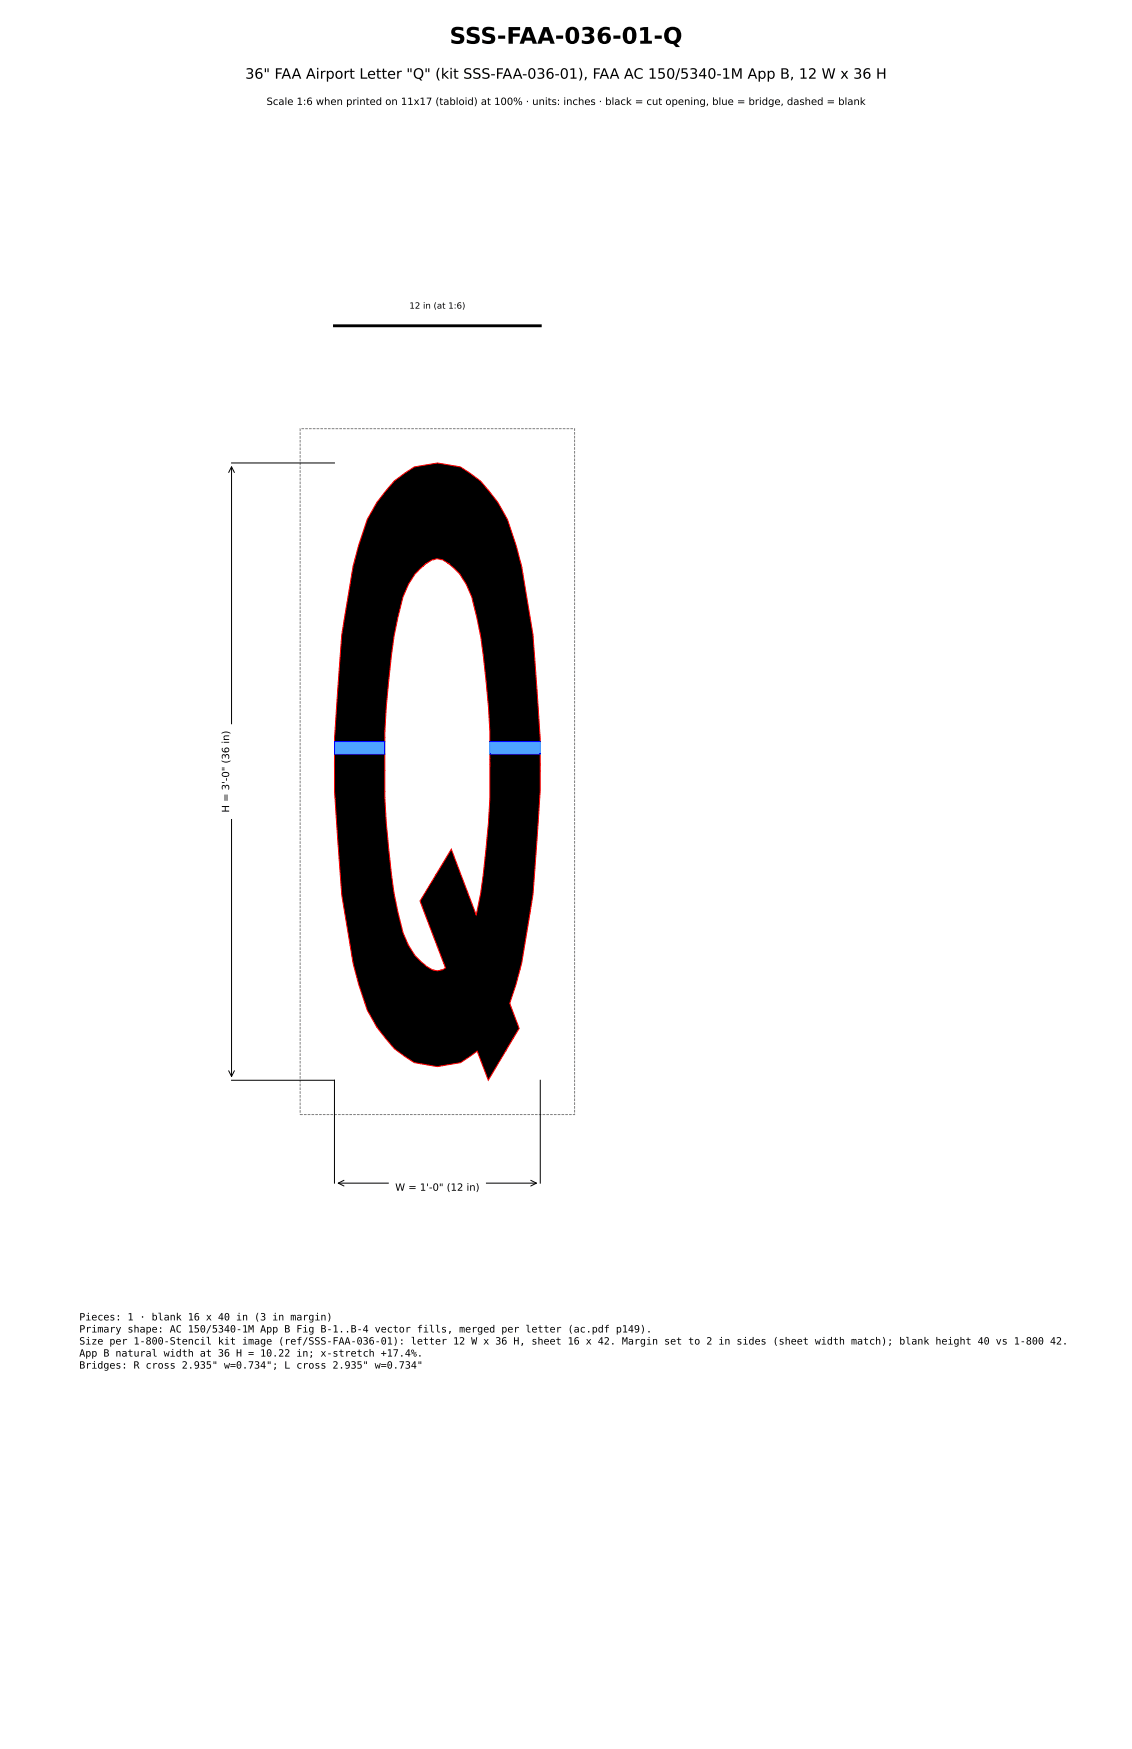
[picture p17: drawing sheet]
<svg xmlns="http://www.w3.org/2000/svg" width="279mm" height="432mm" viewBox="0 0 279 432" stroke-linecap="round" stroke-linejoin="round" font-family="sans-serif">
<defs><g id="words">
<text font-size="5.6" x="111" y="10.8">SSS-FAA-036-01-Q</text>
<text font-size="3.5" x="60.5" y="19.4">36&quot; FAA Airport Letter &quot;Q&quot; (kit SSS-FAA-036-01), FAA AC 150/5340-1M App B, 12 W x 36 H</text>
<g font-size="2.5">
<text x="65.8" y="25.9">Scale 1:6 when printed on 11x17 (tabloid) at 100% · units: inches · black = cut opening, blue = bridge, dashed = blank</text>
<text x="56.6" y="200.6" transform="rotate(-90 56.6 200.6)">H = 3'-0&quot; (36 in)</text>
<text x="97.5" y="294">W = 1'-0&quot; (12 in)</text>
<text x="19.6" y="326">Pieces: 1 · blank 16 x 40 in (3 in margin)</text>
<text x="19.6" y="329">Primary shape: AC 150/5340-1M App B Fig B-1..B-4 vector fills, merged per letter (ac.pdf p149).</text>
<text x="19.6" y="331.9">Size per 1-800-Stencil kit image (ref/SSS-FAA-036-01): letter 12 W x 36 H, sheet 16 x 42. Margin set to 2 in sides (sheet width match); blank height 40 vs 1-800 42.</text>
<text x="19.6" y="334.9">App B natural width at 36 H = 10.22 in; x-stretch +17.4%.</text>
<text x="19.6" y="337.9">Bridges: R cross 2.935&quot; w=0.734&quot;; L cross 2.935&quot; w=0.734&quot;</text>
</g>
<text font-size="2.1" x="101" y="76.2">12 in (at 1:6)</text>
</g></defs>
<path d="M74.1 105.8h67.7v169.4h-67.7z" fill="none" stroke="#808080" stroke-width=".25" stroke-dasharray=".7 .3" stroke-linecap="butt"/>
<path d="M97.3 118.7l4.9-3.4 5.7-1 5.8 1 4.9 3.4 2.1 2.5a33.8 33.8 0 0 1 6.7 13.4l1.4 5.2 2.7 16.8 1.8 26.5h-12.4a88.1 88.1 0 0 0-.7-12.7l-.9-8.6-.6-4.7-.7-3.3a26.2 26.2 0 0 0-4.6-12.1 11.6 11.6 0 0 0-4.5-3.6l-1-.2-.8 .2a14.5 14.5 0 0 0-7.6 9.2 110 110 0 0 0-3.8 23.1v.1a80.7 80.7 0 0 0-.7 11.6v1h-12.4l1.8-26.5 2.7-16.8 1.4-5.2 2.1-6.4a44.2 44.2 0 0 1 6.7-9.5zM82.6 186.2h12.4v4.2a174.9 174.9 0 0 0 1.6 25.4l.6 4.7 1 4.6a20 20 0 0 0 5.7 12.3l.7 .6a4.6 4.6 0 0 0 3.2 1.7l1.4-.3 .7-.4-6.2-16.5 7.7-12.9 6.1 16.3 1.3-6.4a240.3 240.3 0 0 0 2.1-24v-9.3h12.4v2.6a115.7 115.7 0 0 1-.5 14.2l-1.3 18-2.7 16.8-1.4 5.2-1.6 4.7 2.3 6.2-7.6 12.8-2.7-7.2-4.1 2.9-5.8 .9-5.7-.9-2.3-1.6a16.5 16.5 0 0 1-5.7-5.6l-1.3-1.6-2.3-4.2-2.1-6.4-1.4-5.2-2.7-16.8-1.1-13.9a187.3 187.3 0 0 1-.7-19.7z" fill="#000" stroke="#f00" stroke-width=".25"/>
<g fill="#4fa3ff" stroke="#00f" stroke-width=".25">
<path d="M82.6 183.1h12.4v3.1h-12.4z"/>
<path d="M120.9 183.1h12.4v3.1h-12.4z"/>
</g>
<path d="M56.4 116.7l.7-1.5 .8 1.5M57.1 115.2v150.6M57.1 114.3h25.4M56.4 264.3l.7 1.5 .8-1.5M57.1 266.7h25.4v25.4M133.3 266.7v25.4M83.5 292.1h48.9M84.9 291.4l-1.4 .7 1.4 .7M131 291.4l1.4 .7-1.4 .7" fill="none" stroke="#000" stroke-width=".25"/>
<path d="M82.5 80.4h50.8" fill="none" stroke="#000" stroke-width=".71"/>
<g fill="#fff" stroke="#fff" stroke-width=".35">
<path d="M96.1 290.7h23.7v5.3h-23.7z"/>
<path d="M53.3 179h5.3v23h-5.3z"/>
</g>
<use href="#words"/>
</svg>
